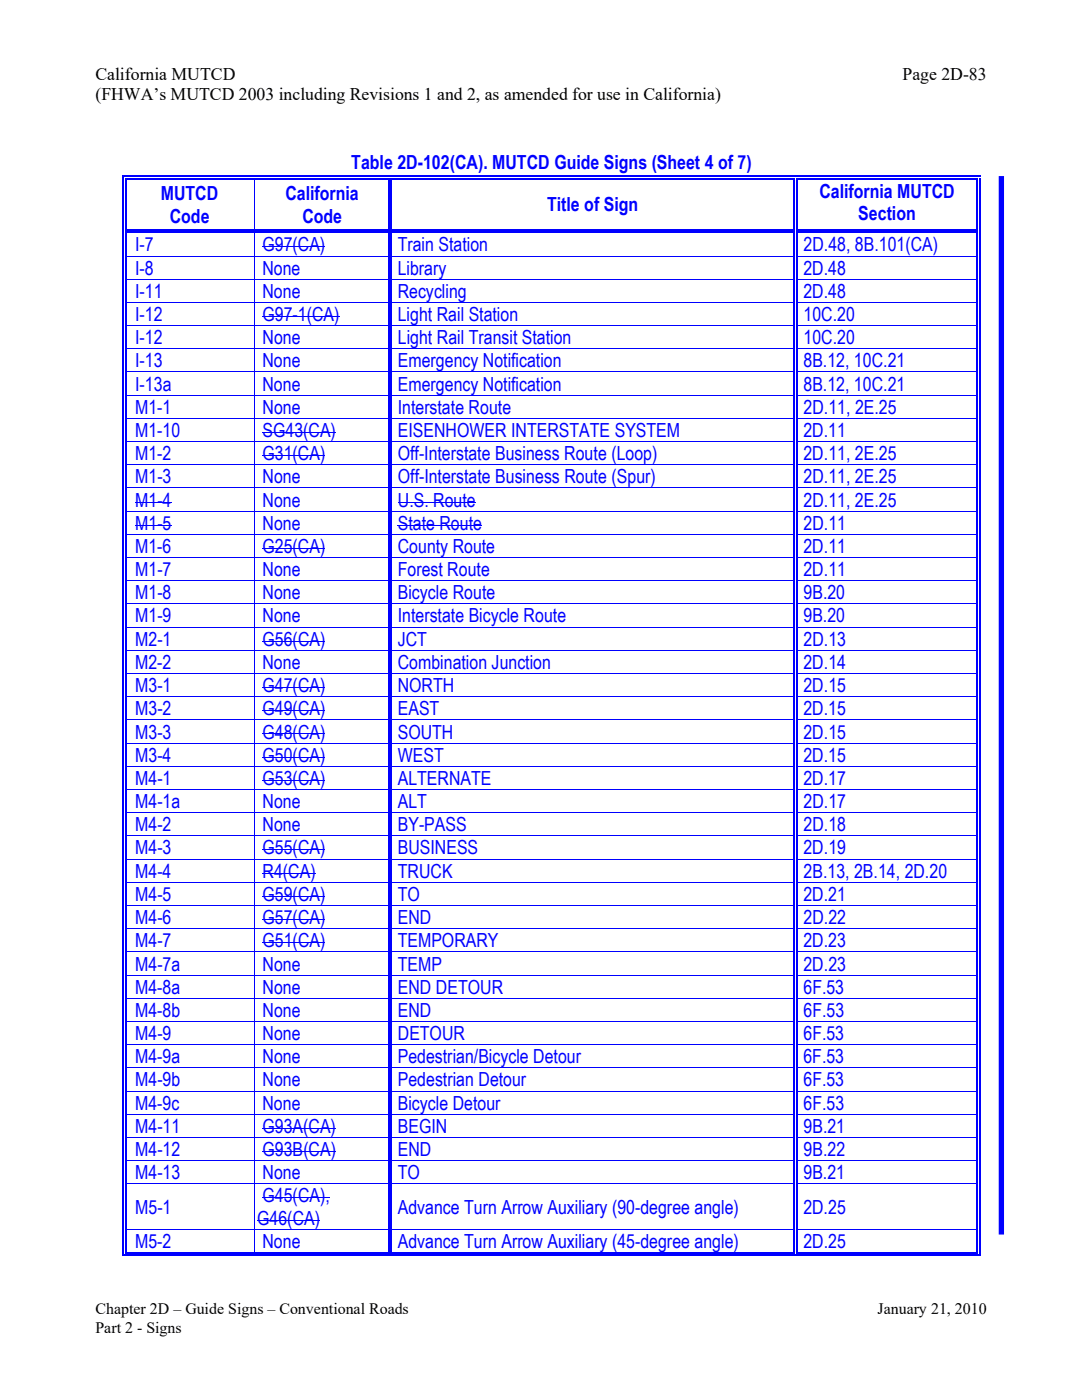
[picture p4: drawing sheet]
<svg xmlns="http://www.w3.org/2000/svg" width="216mm" height="279mm" viewBox="0 0 216 279" stroke-linecap="round" stroke-linejoin="round" font-family="sans-serif">
<defs><g id="words">
<g font-size="3.9" fill="#00f">
<text x="70.1" y="33.7">Table 2D-102(CA). MUTCD Guide Signs (Sheet 4 of 7)</text>
<text x="32.1" y="40">MUTCD</text>
<text x="57" y="40">California</text>
<text x="163.5" y="39.5">California MUTCD</text>
<text x="33.9" y="44.4">Code</text>
<text x="60.3" y="44.4">Code</text>
<text x="109.2" y="42.2">Title of Sign</text>
<text x="171.3" y="43.9">Section</text>
<text x="27" y="50.2">I-7</text>
<text x="52.4" y="50.2">G97(CA)</text>
<text x="79.4" y="50.2">Train Station</text>
<text x="160.3" y="50.2">2D.48, 8B.101(CA)</text>
<text x="27" y="59.4">I-11</text>
<text x="27" y="54.8">I-8</text>
<text x="52.4" y="54.8">None</text>
<text x="52.4" y="59.4">None</text>
<text x="79.4" y="54.8">Library</text>
<text x="79.4" y="59.4">Recycling</text>
<text x="160.3" y="54.8">2D.48</text>
<text x="160.3" y="59.4">2D.48</text>
<text x="27" y="64.1">I-12</text>
<text x="52.4" y="64.1">G97-1(CA)</text>
<text x="79.4" y="64.1">Light Rail Station</text>
<text x="160.3" y="64.1">10C.20</text>
<text x="27" y="68.7">I-12</text>
<text x="52.4" y="68.7">None</text>
<text x="79.4" y="68.7">Light Rail Transit Station</text>
<text x="160.3" y="68.7">10C.20</text>
<text x="27" y="73.3">I-13</text>
<text x="27" y="77.9">I-13a</text>
<text x="52.4" y="73.3">None</text>
<text x="52.4" y="77.9">None</text>
<text x="79.4" y="73.3">Emergency Notification</text>
<text x="79.4" y="77.9">Emergency Notification</text>
<text x="160.3" y="73.3">8B.12, 10C.21</text>
<text x="160.3" y="77.9">8B.12, 10C.21</text>
<text x="27" y="82.6">M1-1</text>
<text x="52.4" y="82.6">None</text>
<text x="79.4" y="82.6">Interstate Route</text>
<text x="160.4" y="82.6">2D.11, 2E.25</text>
<text x="27" y="87.2">M1-10</text>
<text x="52.4" y="87.2">SG43(CA)</text>
<text x="79.4" y="87.2">EISENHOWER INTERSTATE SYSTEM</text>
<text x="160.3" y="87.2">2D.11</text>
<text x="27" y="91.8">M1-2</text>
<text x="52.4" y="91.8">G31(CA)</text>
<text x="79.4" y="91.8">Off-Interstate Business Route (Loop)</text>
<text x="160.3" y="91.8">2D.11, 2E.25</text>
<text x="27" y="96.5">M1-3</text>
<text x="27" y="101.1">M1-4</text>
<text x="52.4" y="101.1">None</text>
<text x="52.4" y="96.5">None</text>
<text x="79.4" y="101.1">U.S. Route</text>
<text x="79.4" y="96.5">Off-Interstate Business Route (Spur)</text>
<text x="160.3" y="96.5">2D.11, 2E.25</text>
<text x="160.3" y="101.1">2D.11, 2E.25</text>
<text x="27" y="105.7">M1-5</text>
<text x="52.4" y="105.7">None</text>
<text x="79.4" y="105.7">State Route</text>
<text x="160.3" y="105.7">2D.11</text>
<text x="27" y="110.3">M1-6</text>
<text x="52.4" y="110.3">G25(CA)</text>
<text x="79.4" y="110.3">County Route</text>
<text x="160.3" y="110.3">2D.11</text>
<text x="27" y="115">M1-7</text>
<text x="27" y="119.6">M1-8</text>
<text x="52.4" y="115">None</text>
<text x="52.4" y="119.6">None</text>
<text x="79.4" y="115">Forest Route</text>
<text x="79.4" y="119.6">Bicycle Route</text>
<text x="160.3" y="115">2D.11</text>
<text x="160.3" y="119.6">9B.20</text>
<text x="27" y="124.2">M1-9</text>
<text x="52.4" y="124.2">None</text>
<text x="79.4" y="124.2">Interstate Bicycle Route</text>
<text x="160.3" y="124.2">9B.20</text>
<text x="27" y="128.9">M2-1</text>
<text x="52.4" y="128.9">G56(CA)</text>
<text x="79.4" y="128.9">JCT</text>
<text x="160.3" y="128.9">2D.13</text>
<text x="27" y="133.5">M2-2</text>
<text x="52.4" y="133.5">None</text>
<text x="79.4" y="133.5">Combination Junction</text>
<text x="160.3" y="133.5">2D.14</text>
<text x="27" y="142.8">M3-2</text>
<text x="27" y="138.1">M3-1</text>
<text x="52.4" y="142.8">G49(CA)</text>
<text x="52.4" y="138.1">G47(CA)</text>
<text x="79.4" y="142.8">EAST</text>
<text x="79.4" y="138.1">NORTH</text>
<text x="160.3" y="142.8">2D.15</text>
<text x="160.3" y="138.1">2D.15</text>
<text x="27" y="147.4">M3-3</text>
<text x="52.4" y="147.4">G48(CA)</text>
<text x="79.4" y="147.4">SOUTH</text>
<text x="160.3" y="147.4">2D.15</text>
<text x="27" y="152">M3-4</text>
<text x="52.4" y="152">G50(CA)</text>
<text x="79.4" y="152">WEST</text>
<text x="160.3" y="152">2D.15</text>
<text x="27" y="156.6">M4-1</text>
<text x="27" y="161.3">M4-1a</text>
<text x="52.4" y="161.3">None</text>
<text x="52.4" y="156.6">G53(CA)</text>
<text x="79.4" y="156.6">ALTERNATE</text>
<text x="79.4" y="161.3">ALT</text>
<text x="160.3" y="156.6">2D.17</text>
<text x="160.3" y="161.3">2D.17</text>
<text x="27" y="165.9">M4-2</text>
<text x="52.4" y="165.9">None</text>
<text x="79.4" y="165.9">BY-PASS</text>
<text x="160.3" y="165.9">2D.18</text>
<text x="27" y="170.5">M4-3</text>
<text x="52.4" y="170.5">G55(CA)</text>
<text x="79.4" y="170.5">BUSINESS</text>
<text x="160.3" y="170.5">2D.19</text>
<text x="27" y="175.2">M4-4</text>
<text x="27" y="179.8">M4-5</text>
<text x="52.4" y="175.2">R4(CA)</text>
<text x="52.4" y="179.8">G59(CA)</text>
<text x="79.4" y="179.8">TO</text>
<text x="79.4" y="175.2">TRUCK</text>
<text x="160.3" y="179.8">2D.21</text>
<text x="160.3" y="175.2">2B.13, 2B.14, 2D.20</text>
<text x="27" y="184.4">M4-6</text>
<text x="52.4" y="184.4">G57(CA)</text>
<text x="79.4" y="184.4">END</text>
<text x="160.3" y="184.4">2D.22</text>
<text x="27" y="189.1">M4-7</text>
<text x="52.4" y="189.1">G51(CA)</text>
<text x="79.4" y="189.1">TEMPORARY</text>
<text x="160.3" y="189.1">2D.23</text>
<text x="27" y="193.7">M4-7a</text>
<text x="52.4" y="193.7">None</text>
<text x="79.4" y="193.7">TEMP</text>
<text x="160.3" y="193.7">2D.23</text>
<text x="27" y="198.3">M4-8a</text>
<text x="27" y="202.9">M4-8b</text>
<text x="52.4" y="202.9">None</text>
<text x="52.4" y="198.3">None</text>
<text x="79.4" y="202.9">END</text>
<text x="79.4" y="198.3">END DETOUR</text>
<text x="160.3" y="198.3">6F.53</text>
<text x="160.3" y="202.9">6F.53</text>
<text x="27" y="207.6">M4-9</text>
<text x="52.4" y="207.6">None</text>
<text x="79.4" y="207.6">DETOUR</text>
<text x="160.3" y="207.6">6F.53</text>
<text x="27" y="212.2">M4-9a</text>
<text x="52.4" y="212.2">None</text>
<text x="79.4" y="212.2">Pedestrian/Bicycle Detour</text>
<text x="160.3" y="212.2">6F.53</text>
<text x="27" y="216.8">M4-9b</text>
<text x="27" y="221.4">M4-9c</text>
<text x="52.4" y="221.4">None</text>
<text x="52.4" y="216.8">None</text>
<text x="79.4" y="221.4">Bicycle Detour</text>
<text x="79.4" y="216.8">Pedestrian Detour</text>
<text x="160.3" y="216.8">6F.53</text>
<text x="160.4" y="221.4">6F.53</text>
<text x="27" y="226.1">M4-11</text>
<text x="52.4" y="226.1">G93A(CA)</text>
<text x="79.4" y="226.1">BEGIN</text>
<text x="160.3" y="226.1">9B.21</text>
<text x="27" y="230.7">M4-12</text>
<text x="52.4" y="230.7">G93B(CA)</text>
<text x="79.4" y="230.7">END</text>
<text x="160.4" y="230.7">9B.22</text>
<text x="27" y="235.3">M4-13</text>
<text x="52.4" y="235.3">None</text>
<text x="52.4" y="240">G45(CA),</text>
<text x="79.4" y="235.3">TO</text>
<text x="160.3" y="235.3">9B.21</text>
<text x="27" y="242.2">M5-1</text>
<text x="51.3" y="244.4">G46(CA)</text>
<text x="79.4" y="242.2">Advance Turn Arrow Auxiliary (90-degree angle)</text>
<text x="160.3" y="242.2">2D.25</text>
<text x="27" y="249">M5-2</text>
<text x="52.4" y="249">None</text>
<text x="79.4" y="249">Advance Turn Arrow Auxiliary (45-degree angle)</text>
<text x="160.3" y="249">2D.25</text>
</g>
<g font-size="3.5">
<text x="19" y="15.9">California MUTCD</text>
<text x="180.1" y="15.9">Page 2D-83</text>
<text x="19" y="20">(FHWA’s MUTCD 2003 including Revisions 1 and 2, as amended for use in California)</text>
</g>
<g font-size="3.2">
<text x="19" y="262.3">Chapter 2D – Guide Signs – Conventional Roads</text>
<text x="175.1" y="262.3">January 21, 2010</text>
<text x="19" y="265.9">Part 2 - Signs</text>
</g>
</g></defs>
<g fill="#00f">
<path d="M24.5 35.1h.2v.8h-.2z"/>
<path d="M24.5 35.1h.8v.2h-.8z"/>
<path d="M25 35.6h.3v.3h-.3z"/>
<path d="M25 35.6h.3v.2h-.3z"/>
<path d="M25.3 35.1h.7v.2h-.7z"/>
<path d="M25.3 35.6h.7v.2h-.7z"/>
</g>
<path d="M26 35.2h24.7M26 35.7h24.7" fill="none" stroke="#00f" stroke-width=".25"/>
<g fill="#00f">
<path d="M50.7 35.8l.2 .1z"/>
<path d="M50.7 35.1h.8v.2h-.8z"/>
<path d="M50.7 35.6h.8v.2h-.8z"/>
</g>
<path d="M51.5 35.2h25.9M51.5 35.7h25.9" fill="none" stroke="#00f" stroke-width=".25"/>
<g fill="#00f">
<path d="M77.9 35.8l.3 .1z"/>
<path d="M77.4 35.8l.3 .1z"/>
<path d="M77.4 35.1h.8v.2h-.8z"/>
<path d="M77.4 35.6h.3v.2h-.3z"/>
<path d="M77.9 35.6h.3v.2h-.3z"/>
</g>
<path d="M78.2 35.2h80.2M78.2 35.7h80.2" fill="none" stroke="#00f" stroke-width=".25"/>
<g fill="#00f">
<path d="M158.9 35.8l.2 .1z"/>
<path d="M158.4 35.8l.2 .1z"/>
<path d="M158.4 35.1h.7v.2h-.7z"/>
<path d="M158.4 35.6h.2v.2h-.2z"/>
<path d="M158.9 35.6h.2v.2h-.2z"/>
</g>
<path d="M159.1 35.2h35.8M159.1 35.7h35.8" fill="none" stroke="#00f" stroke-width=".25"/>
<g fill="#00f">
<path d="M195.4 35.8l.2 .1z"/>
<path d="M194.9 35.8l.2 .1z"/>
<path d="M194.9 35.1h.7v.2h-.7z"/>
<path d="M194.9 35.6h.2v.2h-.2z"/>
<path d="M195.4 35.6h.2v.2h-.2z"/>
</g>
<path d="M24.6 35.9v9.9M25.1 35.9v9.9M77.5 35.9v9.9M78 35.9v9.9M158.5 35.9v9.9M159 35.9v9.9M195 35.9v9.9M195.5 35.9v9.9" fill="none" stroke="#00f" stroke-width=".25"/>
<path d="M50.8 35.9v9.9M52.4 49.3h12.5" fill="none" stroke="#00f" stroke-width=".2"/>
<g fill="#00f">
<path d="M25 46.5l.3 .1z"/>
<path d="M24.5 45.8h.2v.8h-.2z"/>
<path d="M25 45.8h.3v.2h-.3z"/>
<path d="M25 46.3h.3v.2h-.3z"/>
</g>
<path d="M25.3 45.9h25.4M25.3 46.4h25.4" fill="none" stroke="#00f" stroke-width=".25"/>
<g fill="#00f">
<path d="M50.7 46.5l.2 .1z"/>
<path d="M50.7 45.8h.8v.2h-.8z"/>
<path d="M50.7 46.3h.8v.2h-.8z"/>
</g>
<path d="M51.5 45.9h25.9M51.5 46.4h25.9" fill="none" stroke="#00f" stroke-width=".25"/>
<g fill="#00f">
<path d="M77.9 46.5l.3 .1z"/>
<path d="M77.4 46.5l.3 .1z"/>
<path d="M77.4 45.8h.3v.2h-.3z"/>
<path d="M77.4 46.3h.3v.2h-.3z"/>
<path d="M77.9 45.8h.3v.2h-.3z"/>
<path d="M77.9 46.3h.3v.2h-.3z"/>
</g>
<path d="M78.2 45.9h80.2M78.2 46.4h80.2" fill="none" stroke="#00f" stroke-width=".25"/>
<g fill="#00f">
<path d="M158.9 46.5l.2 .1z"/>
<path d="M158.4 46.5l.2 .1z"/>
<path d="M158.4 45.8h.2v.2h-.2z"/>
<path d="M158.4 46.3h.2v.2h-.2z"/>
<path d="M158.9 45.8h.2v.2h-.2z"/>
<path d="M158.9 46.3h.2v.2h-.2z"/>
</g>
<path d="M159.1 45.9h35.8M159.1 46.4h35.8" fill="none" stroke="#00f" stroke-width=".25"/>
<g fill="#00f">
<path d="M195.4 46.5l.2 .1z"/>
<path d="M194.9 46.5l.2 .1z"/>
<path d="M194.9 45.8h.2v.2h-.2z"/>
<path d="M194.9 46.3h.2v.2h-.2z"/>
<path d="M195.4 45.8h.2v.7h-.2z"/>
</g>
<path d="M24.6 46.6v4.4M25.1 46.6v4.4M77.5 46.6v4.4M78 46.6v4.4M158.5 46.6v4.4M159 46.6v4.4M195 46.6v4.4M195.5 46.6v4.4" fill="none" stroke="#00f" stroke-width=".25"/>
<path d="M50.8 46.6v4.4" fill="none" stroke="#00f" stroke-width=".2"/>
<g fill="#00f">
<path d="M25 51h.3v.2h-.3z"/>
<path d="M24.5 51h.2v.2h-.2z"/>
</g>
<path d="M25.3 51.1h52.1" fill="none" stroke="#00f" stroke-width=".2"/>
<g fill="#00f">
<path d="M77.9 51h.3v.2h-.3z"/>
<path d="M77.4 51h.3v.2h-.3z"/>
</g>
<path d="M78.2 51.1h80.2" fill="none" stroke="#00f" stroke-width=".2"/>
<g fill="#00f">
<path d="M158.9 51h.2v.2h-.2z"/>
<path d="M158.4 51h.2v.2h-.2z"/>
</g>
<path d="M159.1 51.1h35.8" fill="none" stroke="#00f" stroke-width=".2"/>
<g fill="#00f">
<path d="M195.4 51h.2v.2h-.2z"/>
<path d="M194.9 51h.2v.2h-.2z"/>
</g>
<path d="M24.6 51.2v4.4M25.1 51.2v4.4M77.5 51.2v4.4M78 51.2v4.4M158.5 51.2v4.4M159 51.2v4.4M195 51.2v4.4M195.5 51.2v4.4" fill="none" stroke="#00f" stroke-width=".25"/>
<path d="M50.8 51.2v4.4" fill="none" stroke="#00f" stroke-width=".2"/>
<g fill="#00f">
<path d="M25 55.6h.3v.2h-.3z"/>
<path d="M24.5 55.6h.2v.2h-.2z"/>
</g>
<path d="M25.3 55.7h52.1" fill="none" stroke="#00f" stroke-width=".2"/>
<g fill="#00f">
<path d="M77.9 55.6h.3v.2h-.3z"/>
<path d="M77.4 55.6h.3v.2h-.3z"/>
</g>
<path d="M78.2 55.7h80.2" fill="none" stroke="#00f" stroke-width=".2"/>
<g fill="#00f">
<path d="M158.9 55.6h.2v.2h-.2z"/>
<path d="M158.4 55.6h.2v.2h-.2z"/>
</g>
<path d="M159.1 55.7h35.8" fill="none" stroke="#00f" stroke-width=".2"/>
<g fill="#00f">
<path d="M195.4 55.6h.2v.2h-.2z"/>
<path d="M194.9 55.6h.2v.2h-.2z"/>
</g>
<path d="M24.6 55.8v4.5M25.1 55.8v4.5M77.5 55.8v4.5M78 55.8v4.5M158.5 55.8v4.5M159 55.8v4.5M195 55.8v4.5M195.5 55.8v4.5" fill="none" stroke="#00f" stroke-width=".25"/>
<path d="M50.8 55.8v4.5M52.4 63.2h6" fill="none" stroke="#00f" stroke-width=".2"/>
<path d="M58.4 63.1h1.1v.1h-1.1z" fill="#00f"/>
<path d="M59.5 63.2h8.3" fill="none" stroke="#00f" stroke-width=".2"/>
<g fill="#00f">
<path d="M25 60.3h.3v.1h-.3z"/>
<path d="M24.5 60.3h.2v.1h-.2z"/>
</g>
<path d="M25.3 60.3h52.1" fill="none" stroke="#00f" stroke-width=".2"/>
<g fill="#00f">
<path d="M77.9 60.3h.3v.1h-.3z"/>
<path d="M77.4 60.3h.3v.1h-.3z"/>
</g>
<path d="M78.2 60.3h80.2" fill="none" stroke="#00f" stroke-width=".2"/>
<g fill="#00f">
<path d="M158.9 60.3h.2v.1h-.2z"/>
<path d="M158.4 60.3h.2v.1h-.2z"/>
</g>
<path d="M159.1 60.3h35.8" fill="none" stroke="#00f" stroke-width=".2"/>
<g fill="#00f">
<path d="M195.4 60.3h.2v.1h-.2z"/>
<path d="M194.9 60.3h.2v.1h-.2z"/>
</g>
<path d="M24.6 60.4v4.5M25.1 60.4v4.5M77.5 60.4v4.5M78 60.4v4.5M158.5 60.4v4.5M159 60.4v4.5M195 60.4v4.5M195.5 60.4v4.5" fill="none" stroke="#00f" stroke-width=".25"/>
<path d="M50.8 60.4v4.5" fill="none" stroke="#00f" stroke-width=".2"/>
<g fill="#00f">
<path d="M25 64.9h.3v.2h-.3z"/>
<path d="M24.5 64.9h.2v.2h-.2z"/>
</g>
<path d="M25.3 65h52.1" fill="none" stroke="#00f" stroke-width=".2"/>
<g fill="#00f">
<path d="M77.9 64.9h.3v.2h-.3z"/>
<path d="M77.4 64.9h.3v.2h-.3z"/>
</g>
<path d="M78.2 65h80.2" fill="none" stroke="#00f" stroke-width=".2"/>
<g fill="#00f">
<path d="M158.9 64.9h.2v.2h-.2z"/>
<path d="M158.4 64.9h.2v.2h-.2z"/>
</g>
<path d="M159.1 65h35.8" fill="none" stroke="#00f" stroke-width=".2"/>
<g fill="#00f">
<path d="M195.4 64.9h.2v.2h-.2z"/>
<path d="M194.9 64.9h.2v.2h-.2z"/>
</g>
<path d="M24.6 65.1v4.4M25.1 65.1v4.4M77.5 65.1v4.4M78 65.1v4.4M158.5 65.1v4.4M159 65.1v4.4M195 65.1v4.4M195.5 65.1v4.4" fill="none" stroke="#00f" stroke-width=".25"/>
<path d="M50.8 65.1v4.4" fill="none" stroke="#00f" stroke-width=".2"/>
<g fill="#00f">
<path d="M25 69.5h.3v.2h-.3z"/>
<path d="M24.5 69.5h.2v.2h-.2z"/>
</g>
<path d="M25.3 69.6h52.1" fill="none" stroke="#00f" stroke-width=".2"/>
<g fill="#00f">
<path d="M77.9 69.5h.3v.2h-.3z"/>
<path d="M77.4 69.5h.3v.2h-.3z"/>
</g>
<path d="M78.2 69.6h80.2" fill="none" stroke="#00f" stroke-width=".2"/>
<g fill="#00f">
<path d="M158.9 69.5h.2v.2h-.2z"/>
<path d="M158.4 69.5h.2v.2h-.2z"/>
</g>
<path d="M159.1 69.6h35.8" fill="none" stroke="#00f" stroke-width=".2"/>
<g fill="#00f">
<path d="M195.4 69.5h.2v.2h-.2z"/>
<path d="M194.9 69.5h.2v.2h-.2z"/>
</g>
<path d="M24.6 69.7v4.4M25.1 69.7v4.4M77.5 69.7v4.4M78 69.7v4.4M158.5 69.7v4.4M159 69.7v4.4M195 69.7v4.4M195.5 69.7v4.4" fill="none" stroke="#00f" stroke-width=".25"/>
<path d="M50.8 69.7v4.4" fill="none" stroke="#00f" stroke-width=".2"/>
<g fill="#00f">
<path d="M25 74.1h.3v.2h-.3z"/>
<path d="M24.5 74.1h.2v.2h-.2z"/>
</g>
<path d="M25.3 74.2h52.1" fill="none" stroke="#00f" stroke-width=".2"/>
<g fill="#00f">
<path d="M77.9 74.1h.3v.2h-.3z"/>
<path d="M77.4 74.1h.3v.2h-.3z"/>
</g>
<path d="M78.2 74.2h80.2" fill="none" stroke="#00f" stroke-width=".2"/>
<g fill="#00f">
<path d="M158.9 74.1h.2v.2h-.2z"/>
<path d="M158.4 74.1h.2v.2h-.2z"/>
</g>
<path d="M159.1 74.2h35.8" fill="none" stroke="#00f" stroke-width=".2"/>
<g fill="#00f">
<path d="M195.4 74.1h.2v.2h-.2z"/>
<path d="M194.9 74.1h.2v.2h-.2z"/>
</g>
<path d="M24.6 74.3v4.5M25.1 74.3v4.5M77.5 74.3v4.5M78 74.3v4.5M158.5 74.3v4.5M159 74.3v4.5M195 74.3v4.5M195.5 74.3v4.5" fill="none" stroke="#00f" stroke-width=".25"/>
<path d="M50.8 74.3v4.5" fill="none" stroke="#00f" stroke-width=".2"/>
<g fill="#00f">
<path d="M25 78.8h.3v.2h-.3z"/>
<path d="M24.5 78.8h.2v.2h-.2z"/>
</g>
<path d="M25.3 78.9h52.1" fill="none" stroke="#00f" stroke-width=".2"/>
<g fill="#00f">
<path d="M77.9 78.8h.3v.2h-.3z"/>
<path d="M77.4 78.8h.3v.2h-.3z"/>
</g>
<path d="M78.2 78.9h80.2" fill="none" stroke="#00f" stroke-width=".2"/>
<g fill="#00f">
<path d="M158.9 78.8h.2v.2h-.2z"/>
<path d="M158.4 78.8h.2v.2h-.2z"/>
</g>
<path d="M159.1 78.9h35.8" fill="none" stroke="#00f" stroke-width=".2"/>
<g fill="#00f">
<path d="M195.4 78.8h.2v.2h-.2z"/>
<path d="M194.9 78.8h.2v.2h-.2z"/>
</g>
<path d="M24.6 79v4.4M25.1 79v4.4M77.5 79v4.4M78 79v4.4M158.5 79v4.4M159 79v4.4M195 79v4.4M195.5 79v4.4" fill="none" stroke="#00f" stroke-width=".25"/>
<path d="M50.8 79v4.4M52.4 86.3h14.6" fill="none" stroke="#00f" stroke-width=".2"/>
<g fill="#00f">
<path d="M25 83.4h.3v.2h-.3z"/>
<path d="M24.5 83.4h.2v.2h-.2z"/>
</g>
<path d="M25.3 83.5h52.1" fill="none" stroke="#00f" stroke-width=".2"/>
<g fill="#00f">
<path d="M77.9 83.4h.3v.2h-.3z"/>
<path d="M77.4 83.4h.3v.2h-.3z"/>
</g>
<path d="M78.2 83.5h80.2" fill="none" stroke="#00f" stroke-width=".2"/>
<g fill="#00f">
<path d="M158.9 83.4h.2v.2h-.2z"/>
<path d="M158.4 83.4h.2v.2h-.2z"/>
</g>
<path d="M159.1 83.5h35.8" fill="none" stroke="#00f" stroke-width=".2"/>
<g fill="#00f">
<path d="M195.4 83.4h.2v.2h-.2z"/>
<path d="M194.9 83.4h.2v.2h-.2z"/>
</g>
<path d="M24.6 83.6v4.5M25.1 83.6v4.5M77.5 83.6v4.5M78 83.6v4.5M158.5 83.6v4.5M159 83.6v4.5M195 83.6v4.5M195.5 83.6v4.5" fill="none" stroke="#00f" stroke-width=".25"/>
<path d="M50.8 83.6v4.5M52.4 90.9h12.5" fill="none" stroke="#00f" stroke-width=".2"/>
<g fill="#00f">
<path d="M25 88.1h.3v.1h-.3z"/>
<path d="M24.5 88.1h.2v.1h-.2z"/>
</g>
<path d="M25.3 88.1h52.1" fill="none" stroke="#00f" stroke-width=".2"/>
<g fill="#00f">
<path d="M77.9 88.1h.3v.1h-.3z"/>
<path d="M77.4 88.1h.3v.1h-.3z"/>
</g>
<path d="M78.2 88.1h80.2" fill="none" stroke="#00f" stroke-width=".2"/>
<g fill="#00f">
<path d="M158.9 88.1h.2v.1h-.2z"/>
<path d="M158.4 88.1h.2v.1h-.2z"/>
</g>
<path d="M159.1 88.1h35.8" fill="none" stroke="#00f" stroke-width=".2"/>
<g fill="#00f">
<path d="M195.4 88.1h.2v.1h-.2z"/>
<path d="M194.9 88.1h.2v.1h-.2z"/>
</g>
<path d="M24.6 88.2v4.5M25.1 88.2v4.5M77.5 88.2v4.5M78 88.2v4.5M158.5 88.2v4.5M159 88.2v4.5M195 88.2v4.5M195.5 88.2v4.5" fill="none" stroke="#00f" stroke-width=".25"/>
<path d="M50.8 88.2v4.5" fill="none" stroke="#00f" stroke-width=".2"/>
<g fill="#00f">
<path d="M25 92.7h.3v.1h-.3z"/>
<path d="M24.5 92.7h.2v.1h-.2z"/>
</g>
<path d="M25.3 92.8h52.1" fill="none" stroke="#00f" stroke-width=".2"/>
<g fill="#00f">
<path d="M77.9 92.7h.3v.1h-.3z"/>
<path d="M77.4 92.7h.3v.1h-.3z"/>
</g>
<path d="M78.2 92.8h80.2" fill="none" stroke="#00f" stroke-width=".2"/>
<g fill="#00f">
<path d="M158.9 92.7h.2v.1h-.2z"/>
<path d="M158.4 92.7h.2v.1h-.2z"/>
</g>
<path d="M159.1 92.8h35.8" fill="none" stroke="#00f" stroke-width=".2"/>
<g fill="#00f">
<path d="M195.4 92.7h.2v.1h-.2z"/>
<path d="M194.9 92.7h.2v.1h-.2z"/>
</g>
<path d="M24.6 92.8v4.5M25.1 92.8v4.5M77.5 92.8v4.5M78 92.8v4.5M158.5 92.8v4.5M159 92.8v4.5M195 92.8v4.5M195.5 92.8v4.5" fill="none" stroke="#00f" stroke-width=".25"/>
<path d="M50.8 92.8v4.5M27 100.2h4.4" fill="none" stroke="#00f" stroke-width=".2"/>
<g fill="#00f">
<path d="M31.4 100.1h1v.2h-1z"/>
<path d="M32.4 100.1h1.8v.2h-1.8z"/>
</g>
<path d="M79.4 100.2h15.5" fill="none" stroke="#00f" stroke-width=".2"/>
<g fill="#00f">
<path d="M25 97.3h.3v.2h-.3z"/>
<path d="M24.5 97.3h.2v.2h-.2z"/>
</g>
<path d="M25.3 97.4h52.1" fill="none" stroke="#00f" stroke-width=".2"/>
<g fill="#00f">
<path d="M77.9 97.3h.3v.2h-.3z"/>
<path d="M77.4 97.3h.3v.2h-.3z"/>
</g>
<path d="M78.2 97.4h80.2" fill="none" stroke="#00f" stroke-width=".2"/>
<g fill="#00f">
<path d="M158.9 97.3h.2v.2h-.2z"/>
<path d="M158.4 97.3h.2v.2h-.2z"/>
</g>
<path d="M159.1 97.4h35.8" fill="none" stroke="#00f" stroke-width=".2"/>
<g fill="#00f">
<path d="M195.4 97.3h.2v.2h-.2z"/>
<path d="M194.9 97.3h.2v.2h-.2z"/>
</g>
<path d="M24.6 97.5v4.4M25.1 97.5v4.4M77.5 97.5v4.4M78 97.5v4.4M158.5 97.5v4.4M159 97.5v4.4M195 97.5v4.4M195.5 97.5v4.4" fill="none" stroke="#00f" stroke-width=".25"/>
<path d="M50.8 97.5v4.4M27 104.8h4.4" fill="none" stroke="#00f" stroke-width=".2"/>
<g fill="#00f">
<path d="M31.4 104.7h1v.2h-1z"/>
<path d="M32.4 104.7h1.8v.2h-1.8z"/>
</g>
<path d="M79.4 104.8h16.8" fill="none" stroke="#00f" stroke-width=".2"/>
<g fill="#00f">
<path d="M25 101.9h.3v.2h-.3z"/>
<path d="M24.5 101.9h.2v.2h-.2z"/>
</g>
<path d="M25.3 102h52.1" fill="none" stroke="#00f" stroke-width=".2"/>
<g fill="#00f">
<path d="M77.9 101.9h.3v.2h-.3z"/>
<path d="M77.4 101.9h.3v.2h-.3z"/>
</g>
<path d="M78.2 102h80.2" fill="none" stroke="#00f" stroke-width=".2"/>
<g fill="#00f">
<path d="M158.9 101.9h.2v.2h-.2z"/>
<path d="M158.4 101.9h.2v.2h-.2z"/>
</g>
<path d="M159.1 102h35.8" fill="none" stroke="#00f" stroke-width=".2"/>
<g fill="#00f">
<path d="M195.4 101.9h.2v.2h-.2z"/>
<path d="M194.9 101.9h.2v.2h-.2z"/>
</g>
<path d="M24.6 102.1v4.5M25.1 102.1v4.5M77.5 102.1v4.5M78 102.1v4.5M158.5 102.1v4.5M159 102.1v4.5M195 102.1v4.5M195.5 102.1v4.5" fill="none" stroke="#00f" stroke-width=".25"/>
<path d="M50.8 102.1v4.5M52.4 109.4h12.5" fill="none" stroke="#00f" stroke-width=".2"/>
<g fill="#00f">
<path d="M25 106.6h.3v.1h-.3z"/>
<path d="M24.5 106.6h.2v.1h-.2z"/>
</g>
<path d="M25.3 106.6h52.1" fill="none" stroke="#00f" stroke-width=".2"/>
<g fill="#00f">
<path d="M77.9 106.6h.3v.1h-.3z"/>
<path d="M77.4 106.6h.3v.1h-.3z"/>
</g>
<path d="M78.2 106.6h80.2" fill="none" stroke="#00f" stroke-width=".2"/>
<g fill="#00f">
<path d="M158.9 106.6h.2v.1h-.2z"/>
<path d="M158.4 106.6h.2v.1h-.2z"/>
</g>
<path d="M159.1 106.6h35.8" fill="none" stroke="#00f" stroke-width=".2"/>
<g fill="#00f">
<path d="M195.4 106.6h.2v.1h-.2z"/>
<path d="M194.9 106.6h.2v.1h-.2z"/>
</g>
<path d="M24.6 106.7v4.5M25.1 106.7v4.5M77.5 106.7v4.5M78 106.7v4.5M158.5 106.7v4.5M159 106.7v4.5M195 106.7v4.5M195.5 106.7v4.5" fill="none" stroke="#00f" stroke-width=".25"/>
<path d="M50.8 106.7v4.5" fill="none" stroke="#00f" stroke-width=".2"/>
<g fill="#00f">
<path d="M25 111.2h.3v.2h-.3z"/>
<path d="M24.5 111.2h.2v.2h-.2z"/>
</g>
<path d="M25.3 111.3h52.1" fill="none" stroke="#00f" stroke-width=".2"/>
<g fill="#00f">
<path d="M77.9 111.2h.3v.2h-.3z"/>
<path d="M77.4 111.2h.3v.2h-.3z"/>
</g>
<path d="M78.2 111.3h80.2" fill="none" stroke="#00f" stroke-width=".2"/>
<g fill="#00f">
<path d="M158.9 111.2h.2v.2h-.2z"/>
<path d="M158.4 111.2h.2v.2h-.2z"/>
</g>
<path d="M159.1 111.3h35.8" fill="none" stroke="#00f" stroke-width=".2"/>
<g fill="#00f">
<path d="M195.4 111.2h.2v.2h-.2z"/>
<path d="M194.9 111.2h.2v.2h-.2z"/>
</g>
<path d="M24.6 111.4v4.4M25.1 111.4v4.4M77.5 111.4v4.4M78 111.4v4.4M158.5 111.4v4.4M159 111.4v4.4M195 111.4v4.4M195.5 111.4v4.4" fill="none" stroke="#00f" stroke-width=".25"/>
<path d="M50.8 111.4v4.4" fill="none" stroke="#00f" stroke-width=".2"/>
<g fill="#00f">
<path d="M25 115.8h.3v.2h-.3z"/>
<path d="M24.5 115.8h.2v.2h-.2z"/>
</g>
<path d="M25.3 115.9h52.1" fill="none" stroke="#00f" stroke-width=".2"/>
<g fill="#00f">
<path d="M77.9 115.8h.3v.2h-.3z"/>
<path d="M77.4 115.8h.3v.2h-.3z"/>
</g>
<path d="M78.2 115.9h80.2" fill="none" stroke="#00f" stroke-width=".2"/>
<g fill="#00f">
<path d="M158.9 115.8h.2v.2h-.2z"/>
<path d="M158.4 115.8h.2v.2h-.2z"/>
</g>
<path d="M159.1 115.9h35.8" fill="none" stroke="#00f" stroke-width=".2"/>
<g fill="#00f">
<path d="M195.4 115.8h.2v.2h-.2z"/>
<path d="M194.9 115.8h.2v.2h-.2z"/>
</g>
<path d="M24.6 116v4.4M25.1 116v4.4M77.5 116v4.4M78 116v4.4M158.5 116v4.4M159 116v4.4M195 116v4.4M195.5 116v4.4" fill="none" stroke="#00f" stroke-width=".25"/>
<path d="M50.8 116v4.4" fill="none" stroke="#00f" stroke-width=".2"/>
<g fill="#00f">
<path d="M25 120.4h.3v.2h-.3z"/>
<path d="M24.5 120.4h.2v.2h-.2z"/>
</g>
<path d="M25.3 120.5h52.1" fill="none" stroke="#00f" stroke-width=".2"/>
<g fill="#00f">
<path d="M77.9 120.4h.3v.2h-.3z"/>
<path d="M77.4 120.4h.3v.2h-.3z"/>
</g>
<path d="M78.2 120.5h80.2" fill="none" stroke="#00f" stroke-width=".2"/>
<g fill="#00f">
<path d="M158.9 120.4h.2v.2h-.2z"/>
<path d="M158.4 120.4h.2v.2h-.2z"/>
</g>
<path d="M159.1 120.5h35.8" fill="none" stroke="#00f" stroke-width=".2"/>
<g fill="#00f">
<path d="M195.4 120.4h.2v.2h-.2z"/>
<path d="M194.9 120.4h.2v.2h-.2z"/>
</g>
<path d="M24.6 120.6v4.5M25.1 120.6v4.5M77.5 120.6v4.5M78 120.6v4.5M158.5 120.6v4.5M159 120.6v4.5M195 120.6v4.5M195.5 120.6v4.5" fill="none" stroke="#00f" stroke-width=".25"/>
<path d="M50.8 120.6v4.5M52.4 128h12.5" fill="none" stroke="#00f" stroke-width=".2"/>
<g fill="#00f">
<path d="M25 125.1h.3v.1h-.3z"/>
<path d="M24.5 125.1h.2v.1h-.2z"/>
</g>
<path d="M25.3 125.2h52.1" fill="none" stroke="#00f" stroke-width=".2"/>
<g fill="#00f">
<path d="M77.9 125.1h.3v.1h-.3z"/>
<path d="M77.4 125.1h.3v.1h-.3z"/>
</g>
<path d="M78.2 125.2h80.2" fill="none" stroke="#00f" stroke-width=".2"/>
<g fill="#00f">
<path d="M158.9 125.1h.2v.1h-.2z"/>
<path d="M158.4 125.1h.2v.1h-.2z"/>
</g>
<path d="M159.1 125.2h35.8" fill="none" stroke="#00f" stroke-width=".2"/>
<g fill="#00f">
<path d="M195.4 125.1h.2v.1h-.2z"/>
<path d="M194.9 125.1h.2v.1h-.2z"/>
</g>
<path d="M24.6 125.2v4.5M25.1 125.2v4.5M77.5 125.2v4.5M78 125.2v4.5M158.5 125.2v4.5M159 125.2v4.5M195 125.2v4.5M195.5 125.2v4.5" fill="none" stroke="#00f" stroke-width=".25"/>
<path d="M50.8 125.2v4.5" fill="none" stroke="#00f" stroke-width=".2"/>
<g fill="#00f">
<path d="M25 129.7h.3v.2h-.3z"/>
<path d="M24.5 129.7h.2v.2h-.2z"/>
</g>
<path d="M25.3 129.8h52.1" fill="none" stroke="#00f" stroke-width=".2"/>
<g fill="#00f">
<path d="M77.9 129.7h.3v.2h-.3z"/>
<path d="M77.4 129.7h.3v.2h-.3z"/>
</g>
<path d="M78.2 129.8h80.2" fill="none" stroke="#00f" stroke-width=".2"/>
<g fill="#00f">
<path d="M158.9 129.7h.2v.2h-.2z"/>
<path d="M158.4 129.7h.2v.2h-.2z"/>
</g>
<path d="M159.1 129.8h35.8" fill="none" stroke="#00f" stroke-width=".2"/>
<g fill="#00f">
<path d="M195.4 129.7h.2v.2h-.2z"/>
<path d="M194.9 129.7h.2v.2h-.2z"/>
</g>
<path d="M24.6 129.9v4.4M25.1 129.9v4.4M77.5 129.9v4.4M78 129.9v4.4M158.5 129.9v4.4M159 129.9v4.4M195 129.9v4.4M195.5 129.9v4.4" fill="none" stroke="#00f" stroke-width=".25"/>
<path d="M50.8 129.9v4.4M52.4 137.2h12.5" fill="none" stroke="#00f" stroke-width=".2"/>
<g fill="#00f">
<path d="M25 134.3h.3v.2h-.3z"/>
<path d="M24.5 134.3h.2v.2h-.2z"/>
</g>
<path d="M25.3 134.4h52.1" fill="none" stroke="#00f" stroke-width=".2"/>
<g fill="#00f">
<path d="M77.9 134.3h.3v.2h-.3z"/>
<path d="M77.4 134.3h.3v.2h-.3z"/>
</g>
<path d="M78.2 134.4h80.2" fill="none" stroke="#00f" stroke-width=".2"/>
<g fill="#00f">
<path d="M158.9 134.3h.2v.2h-.2z"/>
<path d="M158.4 134.3h.2v.2h-.2z"/>
</g>
<path d="M159.1 134.4h35.8" fill="none" stroke="#00f" stroke-width=".2"/>
<g fill="#00f">
<path d="M195.4 134.3h.2v.2h-.2z"/>
<path d="M194.9 134.3h.2v.2h-.2z"/>
</g>
<path d="M24.6 134.5v4.5M25.1 134.5v4.5M77.5 134.5v4.5M78 134.5v4.5M158.5 134.5v4.5M159 134.5v4.5M195 134.5v4.5M195.5 134.5v4.5" fill="none" stroke="#00f" stroke-width=".25"/>
<path d="M50.8 134.5v4.5M52.4 141.8h12.5" fill="none" stroke="#00f" stroke-width=".2"/>
<g fill="#00f">
<path d="M25 139h.3v.1h-.3z"/>
<path d="M24.5 139h.2v.1h-.2z"/>
</g>
<path d="M25.3 139h52.1" fill="none" stroke="#00f" stroke-width=".2"/>
<g fill="#00f">
<path d="M77.9 139h.3v.1h-.3z"/>
<path d="M77.4 139h.3v.1h-.3z"/>
</g>
<path d="M78.2 139h80.2" fill="none" stroke="#00f" stroke-width=".2"/>
<g fill="#00f">
<path d="M158.9 139h.2v.1h-.2z"/>
<path d="M158.4 139h.2v.1h-.2z"/>
</g>
<path d="M159.1 139h35.8" fill="none" stroke="#00f" stroke-width=".2"/>
<g fill="#00f">
<path d="M195.4 139h.2v.1h-.2z"/>
<path d="M194.9 139h.2v.1h-.2z"/>
</g>
<path d="M24.6 139.1v4.5M25.1 139.1v4.5M77.5 139.1v4.5M78 139.1v4.5M158.5 139.1v4.5M159 139.1v4.5M195 139.1v4.5M195.5 139.1v4.5" fill="none" stroke="#00f" stroke-width=".25"/>
<path d="M50.8 139.1v4.5M52.4 146.5h12.5" fill="none" stroke="#00f" stroke-width=".2"/>
<g fill="#00f">
<path d="M25 143.6h.3v.2h-.3z"/>
<path d="M24.5 143.6h.2v.2h-.2z"/>
</g>
<path d="M25.3 143.7h52.1" fill="none" stroke="#00f" stroke-width=".2"/>
<g fill="#00f">
<path d="M77.9 143.6h.3v.2h-.3z"/>
<path d="M77.4 143.6h.3v.2h-.3z"/>
</g>
<path d="M78.2 143.7h80.2" fill="none" stroke="#00f" stroke-width=".2"/>
<g fill="#00f">
<path d="M158.9 143.6h.2v.2h-.2z"/>
<path d="M158.4 143.6h.2v.2h-.2z"/>
</g>
<path d="M159.1 143.7h35.8" fill="none" stroke="#00f" stroke-width=".2"/>
<g fill="#00f">
<path d="M195.4 143.6h.2v.2h-.2z"/>
<path d="M194.9 143.6h.2v.2h-.2z"/>
</g>
<path d="M24.6 143.8v4.4M25.1 143.8v4.4M77.5 143.8v4.4M78 143.8v4.4M158.5 143.8v4.4M159 143.8v4.4M195 143.8v4.4M195.5 143.8v4.4" fill="none" stroke="#00f" stroke-width=".25"/>
<path d="M50.8 143.8v4.4M52.4 151.1h12.5" fill="none" stroke="#00f" stroke-width=".2"/>
<g fill="#00f">
<path d="M25 148.2h.3v.2h-.3z"/>
<path d="M24.5 148.2h.2v.2h-.2z"/>
</g>
<path d="M25.3 148.3h52.1" fill="none" stroke="#00f" stroke-width=".2"/>
<g fill="#00f">
<path d="M77.9 148.2h.3v.2h-.3z"/>
<path d="M77.4 148.2h.3v.2h-.3z"/>
</g>
<path d="M78.2 148.3h80.2" fill="none" stroke="#00f" stroke-width=".2"/>
<g fill="#00f">
<path d="M158.9 148.2h.2v.2h-.2z"/>
<path d="M158.4 148.2h.2v.2h-.2z"/>
</g>
<path d="M159.1 148.3h35.8" fill="none" stroke="#00f" stroke-width=".2"/>
<g fill="#00f">
<path d="M195.4 148.2h.2v.2h-.2z"/>
<path d="M194.9 148.2h.2v.2h-.2z"/>
</g>
<path d="M24.6 148.4v4.4M25.1 148.4v4.4M77.5 148.4v4.4M78 148.4v4.4M158.5 148.4v4.4M159 148.4v4.4M195 148.4v4.4M195.5 148.4v4.4" fill="none" stroke="#00f" stroke-width=".25"/>
<path d="M50.8 148.4v4.4M52.4 155.7h12.5" fill="none" stroke="#00f" stroke-width=".2"/>
<g fill="#00f">
<path d="M25 152.8h.3v.2h-.3z"/>
<path d="M24.5 152.8h.2v.2h-.2z"/>
</g>
<path d="M25.3 152.9h52.1" fill="none" stroke="#00f" stroke-width=".2"/>
<g fill="#00f">
<path d="M77.9 152.8h.3v.2h-.3z"/>
<path d="M77.4 152.8h.3v.2h-.3z"/>
</g>
<path d="M78.2 152.9h80.2" fill="none" stroke="#00f" stroke-width=".2"/>
<g fill="#00f">
<path d="M158.9 152.8h.2v.2h-.2z"/>
<path d="M158.4 152.8h.2v.2h-.2z"/>
</g>
<path d="M159.1 152.9h35.8" fill="none" stroke="#00f" stroke-width=".2"/>
<g fill="#00f">
<path d="M195.4 152.8h.2v.2h-.2z"/>
<path d="M194.9 152.8h.2v.2h-.2z"/>
</g>
<path d="M24.6 153v4.5M25.1 153v4.5M77.5 153v4.5M78 153v4.5M158.5 153v4.5M159 153v4.5M195 153v4.5M195.5 153v4.5" fill="none" stroke="#00f" stroke-width=".25"/>
<path d="M50.8 153v4.5" fill="none" stroke="#00f" stroke-width=".2"/>
<g fill="#00f">
<path d="M25 157.5h.3v.1h-.3z"/>
<path d="M24.5 157.5h.2v.1h-.2z"/>
</g>
<path d="M25.3 157.6h52.1" fill="none" stroke="#00f" stroke-width=".2"/>
<g fill="#00f">
<path d="M77.9 157.5h.3v.1h-.3z"/>
<path d="M77.4 157.5h.3v.1h-.3z"/>
</g>
<path d="M78.2 157.6h80.2" fill="none" stroke="#00f" stroke-width=".2"/>
<g fill="#00f">
<path d="M158.9 157.5h.2v.1h-.2z"/>
<path d="M158.4 157.5h.2v.1h-.2z"/>
</g>
<path d="M159.1 157.6h35.8" fill="none" stroke="#00f" stroke-width=".2"/>
<g fill="#00f">
<path d="M195.4 157.5h.2v.1h-.2z"/>
<path d="M194.9 157.5h.2v.1h-.2z"/>
</g>
<path d="M24.6 157.6v4.5M25.1 157.6v4.5M77.5 157.6v4.5M78 157.6v4.5M158.5 157.6v4.5M159 157.6v4.5M195 157.6v4.5M195.5 157.6v4.5" fill="none" stroke="#00f" stroke-width=".25"/>
<path d="M50.8 157.6v4.5" fill="none" stroke="#00f" stroke-width=".2"/>
<g fill="#00f">
<path d="M25 162.1h.3v.2h-.3z"/>
<path d="M24.5 162.1h.2v.2h-.2z"/>
</g>
<path d="M25.3 162.2h52.1" fill="none" stroke="#00f" stroke-width=".2"/>
<g fill="#00f">
<path d="M77.9 162.1h.3v.2h-.3z"/>
<path d="M77.4 162.1h.3v.2h-.3z"/>
</g>
<path d="M78.2 162.2h80.2" fill="none" stroke="#00f" stroke-width=".2"/>
<g fill="#00f">
<path d="M158.9 162.1h.2v.2h-.2z"/>
<path d="M158.4 162.1h.2v.2h-.2z"/>
</g>
<path d="M159.1 162.2h35.8" fill="none" stroke="#00f" stroke-width=".2"/>
<g fill="#00f">
<path d="M195.4 162.1h.2v.2h-.2z"/>
<path d="M194.9 162.1h.2v.2h-.2z"/>
</g>
<path d="M24.6 162.3v4.4M25.1 162.3v4.4M77.5 162.3v4.4M78 162.3v4.4M158.5 162.3v4.4M159 162.3v4.4M195 162.3v4.4M195.5 162.3v4.4" fill="none" stroke="#00f" stroke-width=".25"/>
<path d="M50.8 162.3v4.4M52.4 169.6h12.5" fill="none" stroke="#00f" stroke-width=".2"/>
<g fill="#00f">
<path d="M25 166.7h.3v.2h-.3z"/>
<path d="M24.5 166.7h.2v.2h-.2z"/>
</g>
<path d="M25.3 166.8h52.1" fill="none" stroke="#00f" stroke-width=".2"/>
<g fill="#00f">
<path d="M77.9 166.7h.3v.2h-.3z"/>
<path d="M77.4 166.7h.3v.2h-.3z"/>
</g>
<path d="M78.2 166.8h80.2" fill="none" stroke="#00f" stroke-width=".2"/>
<g fill="#00f">
<path d="M158.9 166.7h.2v.2h-.2z"/>
<path d="M158.4 166.7h.2v.2h-.2z"/>
</g>
<path d="M159.1 166.8h35.8" fill="none" stroke="#00f" stroke-width=".2"/>
<g fill="#00f">
<path d="M195.4 166.7h.2v.2h-.2z"/>
<path d="M194.9 166.7h.2v.2h-.2z"/>
</g>
<path d="M24.6 166.9v4.5M25.1 166.9v4.5M77.5 166.9v4.5M78 166.9v4.5M158.5 166.9v4.5M159 166.9v4.5M195 166.9v4.5M195.5 166.9v4.5" fill="none" stroke="#00f" stroke-width=".25"/>
<path d="M50.8 166.9v4.5M52.4 174.3h10.6" fill="none" stroke="#00f" stroke-width=".2"/>
<g fill="#00f">
<path d="M25 171.4h.3v.1h-.3z"/>
<path d="M24.5 171.4h.2v.1h-.2z"/>
</g>
<path d="M25.3 171.4h52.1" fill="none" stroke="#00f" stroke-width=".2"/>
<g fill="#00f">
<path d="M77.9 171.4h.3v.1h-.3z"/>
<path d="M77.4 171.4h.3v.1h-.3z"/>
</g>
<path d="M78.2 171.4h80.2" fill="none" stroke="#00f" stroke-width=".2"/>
<g fill="#00f">
<path d="M158.9 171.4h.2v.1h-.2z"/>
<path d="M158.4 171.4h.2v.1h-.2z"/>
</g>
<path d="M159.1 171.4h35.8" fill="none" stroke="#00f" stroke-width=".2"/>
<g fill="#00f">
<path d="M195.4 171.4h.2v.1h-.2z"/>
<path d="M194.9 171.4h.2v.1h-.2z"/>
</g>
<path d="M24.6 171.5v4.5M25.1 171.5v4.5M77.5 171.5v4.5M78 171.5v4.5M158.5 171.5v4.5M159 171.5v4.5M195 171.5v4.5M195.5 171.5v4.5" fill="none" stroke="#00f" stroke-width=".25"/>
<path d="M50.8 171.5v4.5M52.4 178.9h12.5" fill="none" stroke="#00f" stroke-width=".2"/>
<g fill="#00f">
<path d="M25 176h.3v.2h-.3z"/>
<path d="M24.5 176h.2v.2h-.2z"/>
</g>
<path d="M25.3 176.1h52.1" fill="none" stroke="#00f" stroke-width=".2"/>
<g fill="#00f">
<path d="M77.9 176h.3v.2h-.3z"/>
<path d="M77.4 176h.3v.2h-.3z"/>
</g>
<path d="M78.2 176.1h80.2" fill="none" stroke="#00f" stroke-width=".2"/>
<g fill="#00f">
<path d="M158.9 176h.2v.2h-.2z"/>
<path d="M158.4 176h.2v.2h-.2z"/>
</g>
<path d="M159.1 176.1h35.8" fill="none" stroke="#00f" stroke-width=".2"/>
<g fill="#00f">
<path d="M195.4 176h.2v.2h-.2z"/>
<path d="M194.9 176h.2v.2h-.2z"/>
</g>
<path d="M24.6 176.2v4.4M25.1 176.2v4.4M77.5 176.2v4.4M78 176.2v4.4M158.5 176.2v4.4M159 176.2v4.4M195 176.2v4.4M195.5 176.2v4.4" fill="none" stroke="#00f" stroke-width=".25"/>
<path d="M50.8 176.2v4.4M52.4 183.5h12.5" fill="none" stroke="#00f" stroke-width=".2"/>
<g fill="#00f">
<path d="M25 180.6h.3v.2h-.3z"/>
<path d="M24.5 180.6h.2v.2h-.2z"/>
</g>
<path d="M25.3 180.7h52.1" fill="none" stroke="#00f" stroke-width=".2"/>
<g fill="#00f">
<path d="M77.9 180.6h.3v.2h-.3z"/>
<path d="M77.4 180.6h.3v.2h-.3z"/>
</g>
<path d="M78.2 180.7h80.2" fill="none" stroke="#00f" stroke-width=".2"/>
<g fill="#00f">
<path d="M158.9 180.6h.2v.2h-.2z"/>
<path d="M158.4 180.6h.2v.2h-.2z"/>
</g>
<path d="M159.1 180.7h35.8" fill="none" stroke="#00f" stroke-width=".2"/>
<g fill="#00f">
<path d="M195.4 180.6h.2v.2h-.2z"/>
<path d="M194.9 180.6h.2v.2h-.2z"/>
</g>
<path d="M24.6 180.8v4.5M25.1 180.8v4.5M77.5 180.8v4.5M78 180.8v4.5M158.5 180.8v4.5M159 180.8v4.5M195 180.8v4.5M195.5 180.8v4.5" fill="none" stroke="#00f" stroke-width=".25"/>
<path d="M50.8 180.8v4.5M52.4 188.1h12.5" fill="none" stroke="#00f" stroke-width=".2"/>
<g fill="#00f">
<path d="M25 185.3h.3v.1h-.3z"/>
<path d="M24.5 185.3h.2v.1h-.2z"/>
</g>
<path d="M25.3 185.3h52.1" fill="none" stroke="#00f" stroke-width=".2"/>
<g fill="#00f">
<path d="M77.9 185.3h.3v.1h-.3z"/>
<path d="M77.4 185.3h.3v.1h-.3z"/>
</g>
<path d="M78.2 185.3h80.2" fill="none" stroke="#00f" stroke-width=".2"/>
<g fill="#00f">
<path d="M158.9 185.3h.2v.1h-.2z"/>
<path d="M158.4 185.3h.2v.1h-.2z"/>
</g>
<path d="M159.1 185.3h35.8" fill="none" stroke="#00f" stroke-width=".2"/>
<g fill="#00f">
<path d="M195.4 185.3h.2v.1h-.2z"/>
<path d="M194.9 185.3h.2v.1h-.2z"/>
</g>
<path d="M24.6 185.4v4.5M25.1 185.4v4.5M77.5 185.4v4.5M78 185.4v4.5M158.5 185.4v4.5M159 185.4v4.5M195 185.4v4.5M195.5 185.4v4.5" fill="none" stroke="#00f" stroke-width=".25"/>
<path d="M50.8 185.4v4.5" fill="none" stroke="#00f" stroke-width=".2"/>
<g fill="#00f">
<path d="M25 189.9h.3v.2h-.3z"/>
<path d="M24.5 189.9h.2v.2h-.2z"/>
</g>
<path d="M25.3 190h52.1" fill="none" stroke="#00f" stroke-width=".2"/>
<g fill="#00f">
<path d="M77.9 189.9h.3v.2h-.3z"/>
<path d="M77.4 189.9h.3v.2h-.3z"/>
</g>
<path d="M78.2 190h80.2" fill="none" stroke="#00f" stroke-width=".2"/>
<g fill="#00f">
<path d="M158.9 189.9h.2v.2h-.2z"/>
<path d="M158.4 189.9h.2v.2h-.2z"/>
</g>
<path d="M159.1 190h35.8" fill="none" stroke="#00f" stroke-width=".2"/>
<g fill="#00f">
<path d="M195.4 189.9h.2v.2h-.2z"/>
<path d="M194.9 189.9h.2v.2h-.2z"/>
</g>
<path d="M24.6 190.1v4.4M25.1 190.1v4.4M77.5 190.1v4.4M78 190.1v4.4M158.5 190.1v4.4M159 190.1v4.4M195 190.1v4.4M195.5 190.1v4.4" fill="none" stroke="#00f" stroke-width=".25"/>
<path d="M50.8 190.1v4.4" fill="none" stroke="#00f" stroke-width=".2"/>
<g fill="#00f">
<path d="M25 194.5h.3v.2h-.3z"/>
<path d="M24.5 194.5h.2v.2h-.2z"/>
</g>
<path d="M25.3 194.6h52.1" fill="none" stroke="#00f" stroke-width=".2"/>
<g fill="#00f">
<path d="M77.9 194.5h.3v.2h-.3z"/>
<path d="M77.4 194.5h.3v.2h-.3z"/>
</g>
<path d="M78.2 194.6h80.2" fill="none" stroke="#00f" stroke-width=".2"/>
<g fill="#00f">
<path d="M158.9 194.5h.2v.2h-.2z"/>
<path d="M158.4 194.5h.2v.2h-.2z"/>
</g>
<path d="M159.1 194.6h35.8" fill="none" stroke="#00f" stroke-width=".2"/>
<g fill="#00f">
<path d="M195.4 194.5h.2v.2h-.2z"/>
<path d="M194.9 194.5h.2v.2h-.2z"/>
</g>
<path d="M24.6 194.7v4.4M25.1 194.7v4.4M77.5 194.7v4.4M78 194.7v4.4M158.5 194.7v4.4M159 194.7v4.4M195 194.7v4.4M195.5 194.7v4.4" fill="none" stroke="#00f" stroke-width=".25"/>
<path d="M50.8 194.7v4.4" fill="none" stroke="#00f" stroke-width=".2"/>
<g fill="#00f">
<path d="M25 199.1h.3v.2h-.3z"/>
<path d="M24.5 199.1h.2v.2h-.2z"/>
</g>
<path d="M25.3 199.2h52.1" fill="none" stroke="#00f" stroke-width=".2"/>
<g fill="#00f">
<path d="M77.9 199.1h.3v.2h-.3z"/>
<path d="M77.4 199.1h.3v.2h-.3z"/>
</g>
<path d="M78.2 199.2h80.2" fill="none" stroke="#00f" stroke-width=".2"/>
<g fill="#00f">
<path d="M158.9 199.1h.2v.2h-.2z"/>
<path d="M158.4 199.1h.2v.2h-.2z"/>
</g>
<path d="M159.1 199.2h35.8" fill="none" stroke="#00f" stroke-width=".2"/>
<g fill="#00f">
<path d="M195.4 199.1h.2v.2h-.2z"/>
<path d="M194.9 199.1h.2v.2h-.2z"/>
</g>
<path d="M24.6 199.3v4.5M25.1 199.3v4.5M77.5 199.3v4.5M78 199.3v4.5M158.5 199.3v4.5M159 199.3v4.5M195 199.3v4.5M195.5 199.3v4.5" fill="none" stroke="#00f" stroke-width=".25"/>
<path d="M50.8 199.3v4.5" fill="none" stroke="#00f" stroke-width=".2"/>
<g fill="#00f">
<path d="M25 203.8h.3v.1h-.3z"/>
<path d="M24.5 203.8h.2v.1h-.2z"/>
</g>
<path d="M25.3 203.9h52.1" fill="none" stroke="#00f" stroke-width=".2"/>
<g fill="#00f">
<path d="M77.9 203.8h.3v.1h-.3z"/>
<path d="M77.4 203.8h.3v.1h-.3z"/>
</g>
<path d="M78.2 203.9h80.2" fill="none" stroke="#00f" stroke-width=".2"/>
<g fill="#00f">
<path d="M158.9 203.8h.2v.1h-.2z"/>
<path d="M158.4 203.8h.2v.1h-.2z"/>
</g>
<path d="M159.1 203.9h35.8" fill="none" stroke="#00f" stroke-width=".2"/>
<g fill="#00f">
<path d="M195.4 203.8h.2v.1h-.2z"/>
<path d="M194.9 203.8h.2v.1h-.2z"/>
</g>
<path d="M24.6 203.9v4.5M25.1 203.9v4.5M77.5 203.9v4.5M78 203.9v4.5M158.5 203.9v4.5M159 203.9v4.5M195 203.9v4.5M195.5 203.9v4.5" fill="none" stroke="#00f" stroke-width=".25"/>
<path d="M50.8 203.9v4.5" fill="none" stroke="#00f" stroke-width=".2"/>
<g fill="#00f">
<path d="M25 208.4h.3v.2h-.3z"/>
<path d="M24.5 208.4h.2v.2h-.2z"/>
</g>
<path d="M25.3 208.5h52.1" fill="none" stroke="#00f" stroke-width=".2"/>
<g fill="#00f">
<path d="M77.9 208.4h.3v.2h-.3z"/>
<path d="M77.4 208.4h.3v.2h-.3z"/>
</g>
<path d="M78.2 208.5h80.2" fill="none" stroke="#00f" stroke-width=".2"/>
<g fill="#00f">
<path d="M158.9 208.4h.2v.2h-.2z"/>
<path d="M158.4 208.4h.2v.2h-.2z"/>
</g>
<path d="M159.1 208.5h35.8" fill="none" stroke="#00f" stroke-width=".2"/>
<g fill="#00f">
<path d="M195.4 208.4h.2v.2h-.2z"/>
<path d="M194.9 208.4h.2v.2h-.2z"/>
</g>
<path d="M24.6 208.6v4.4M25.1 208.6v4.4M77.5 208.6v4.4M78 208.6v4.4M158.5 208.6v4.4M159 208.6v4.4M195 208.6v4.4M195.5 208.6v4.4" fill="none" stroke="#00f" stroke-width=".25"/>
<path d="M50.8 208.6v4.4" fill="none" stroke="#00f" stroke-width=".2"/>
<g fill="#00f">
<path d="M25 213h.3v.2h-.3z"/>
<path d="M24.5 213h.2v.2h-.2z"/>
</g>
<path d="M25.3 213.1h52.1" fill="none" stroke="#00f" stroke-width=".2"/>
<g fill="#00f">
<path d="M77.9 213h.3v.2h-.3z"/>
<path d="M77.4 213h.3v.2h-.3z"/>
</g>
<path d="M78.2 213.1h80.2" fill="none" stroke="#00f" stroke-width=".2"/>
<g fill="#00f">
<path d="M158.9 213h.2v.2h-.2z"/>
<path d="M158.4 213h.2v.2h-.2z"/>
</g>
<path d="M159.1 213.1h35.8" fill="none" stroke="#00f" stroke-width=".2"/>
<g fill="#00f">
<path d="M195.4 213h.2v.2h-.2z"/>
<path d="M194.9 213h.2v.2h-.2z"/>
</g>
<path d="M24.6 213.2v4.5M25.1 213.2v4.5M77.5 213.2v4.5M78 213.2v4.5M158.5 213.2v4.5M159 213.2v4.5M195 213.2v4.5M195.5 213.2v4.5" fill="none" stroke="#00f" stroke-width=".25"/>
<path d="M50.8 213.2v4.5" fill="none" stroke="#00f" stroke-width=".2"/>
<g fill="#00f">
<path d="M25 217.7h.3v.1h-.3z"/>
<path d="M24.5 217.7h.2v.1h-.2z"/>
</g>
<path d="M25.3 217.7h52.1" fill="none" stroke="#00f" stroke-width=".2"/>
<g fill="#00f">
<path d="M77.9 217.7h.3v.1h-.3z"/>
<path d="M77.4 217.7h.3v.1h-.3z"/>
</g>
<path d="M78.2 217.7h80.2" fill="none" stroke="#00f" stroke-width=".2"/>
<g fill="#00f">
<path d="M158.9 217.7h.2v.1h-.2z"/>
<path d="M158.4 217.7h.2v.1h-.2z"/>
</g>
<path d="M159.1 217.7h35.8" fill="none" stroke="#00f" stroke-width=".2"/>
<g fill="#00f">
<path d="M195.4 217.7h.2v.1h-.2z"/>
<path d="M194.9 217.7h.2v.1h-.2z"/>
</g>
<path d="M24.6 217.8v4.5M25.1 217.8v4.5M77.5 217.8v4.5M78 217.8v4.5M158.5 217.8v4.5M159 217.8v4.5M195 217.8v4.5M195.5 217.8v4.5" fill="none" stroke="#00f" stroke-width=".25"/>
<path d="M50.8 217.8v4.5M52.4 225.2h14.6" fill="none" stroke="#00f" stroke-width=".2"/>
<g fill="#00f">
<path d="M25 222.3h.3v.2h-.3z"/>
<path d="M24.5 222.3h.2v.2h-.2z"/>
</g>
<path d="M25.3 222.4h52.1" fill="none" stroke="#00f" stroke-width=".2"/>
<g fill="#00f">
<path d="M77.9 222.3h.3v.2h-.3z"/>
<path d="M77.4 222.3h.3v.2h-.3z"/>
</g>
<path d="M78.2 222.4h80.2" fill="none" stroke="#00f" stroke-width=".2"/>
<g fill="#00f">
<path d="M158.9 222.3h.2v.2h-.2z"/>
<path d="M158.4 222.3h.2v.2h-.2z"/>
</g>
<path d="M159.1 222.4h35.8" fill="none" stroke="#00f" stroke-width=".2"/>
<g fill="#00f">
<path d="M195.4 222.3h.2v.2h-.2z"/>
<path d="M194.9 222.3h.2v.2h-.2z"/>
</g>
<path d="M24.6 222.5v4.4M25.1 222.5v4.4M77.5 222.5v4.4M78 222.5v4.4M158.5 222.5v4.4M159 222.5v4.4M195 222.5v4.4M195.5 222.5v4.4" fill="none" stroke="#00f" stroke-width=".25"/>
<path d="M50.8 222.5v4.4M52.4 229.8h14.6" fill="none" stroke="#00f" stroke-width=".2"/>
<g fill="#00f">
<path d="M25 226.9h.3v.2h-.3z"/>
<path d="M24.5 226.9h.2v.2h-.2z"/>
</g>
<path d="M25.3 227h52.1" fill="none" stroke="#00f" stroke-width=".2"/>
<g fill="#00f">
<path d="M77.9 226.9h.3v.2h-.3z"/>
<path d="M77.4 226.9h.3v.2h-.3z"/>
</g>
<path d="M78.2 227h80.2" fill="none" stroke="#00f" stroke-width=".2"/>
<g fill="#00f">
<path d="M158.9 226.9h.2v.2h-.2z"/>
<path d="M158.4 226.9h.2v.2h-.2z"/>
</g>
<path d="M159.1 227h35.8" fill="none" stroke="#00f" stroke-width=".2"/>
<g fill="#00f">
<path d="M195.4 226.9h.2v.2h-.2z"/>
<path d="M194.9 226.9h.2v.2h-.2z"/>
</g>
<path d="M24.6 227.1v4.4M25.1 227.1v4.4M77.5 227.1v4.4M78 227.1v4.4M158.5 227.1v4.4M159 227.1v4.4M195 227.1v4.4M195.5 227.1v4.4" fill="none" stroke="#00f" stroke-width=".25"/>
<path d="M50.8 227.1v4.4" fill="none" stroke="#00f" stroke-width=".2"/>
<g fill="#00f">
<path d="M25 231.5h.3v.2h-.3z"/>
<path d="M24.5 231.5h.2v.2h-.2z"/>
</g>
<path d="M25.3 231.6h52.1" fill="none" stroke="#00f" stroke-width=".2"/>
<g fill="#00f">
<path d="M77.9 231.5h.3v.2h-.3z"/>
<path d="M77.4 231.5h.3v.2h-.3z"/>
</g>
<path d="M78.2 231.6h80.2" fill="none" stroke="#00f" stroke-width=".2"/>
<g fill="#00f">
<path d="M158.9 231.5h.2v.2h-.2z"/>
<path d="M158.4 231.5h.2v.2h-.2z"/>
</g>
<path d="M159.1 231.6h35.8" fill="none" stroke="#00f" stroke-width=".2"/>
<g fill="#00f">
<path d="M195.4 231.5h.2v.2h-.2z"/>
<path d="M194.9 231.5h.2v.2h-.2z"/>
</g>
<path d="M24.6 231.7v4.5M25.1 231.7v4.5M77.5 231.7v4.5M78 231.7v4.5M158.5 231.7v4.5M159 231.7v4.5M195 231.7v4.5M195.5 231.7v4.5" fill="none" stroke="#00f" stroke-width=".25"/>
<path d="M50.8 231.7v4.5M52.4 239.1h13.4M51.3 243.5h12.6" fill="none" stroke="#00f" stroke-width=".2"/>
<g fill="#00f">
<path d="M25 236.2h.3v.1h-.3z"/>
<path d="M24.5 236.2h.2v.1h-.2z"/>
</g>
<path d="M25.3 236.3h52.1" fill="none" stroke="#00f" stroke-width=".2"/>
<g fill="#00f">
<path d="M77.9 236.2h.3v.1h-.3z"/>
<path d="M77.4 236.2h.3v.1h-.3z"/>
</g>
<path d="M78.2 236.3h80.2" fill="none" stroke="#00f" stroke-width=".2"/>
<g fill="#00f">
<path d="M158.9 236.2h.2v.1h-.2z"/>
<path d="M158.4 236.2h.2v.1h-.2z"/>
</g>
<path d="M159.1 236.3h35.8" fill="none" stroke="#00f" stroke-width=".2"/>
<g fill="#00f">
<path d="M195.4 236.2h.2v.1h-.2z"/>
<path d="M194.9 236.2h.2v.1h-.2z"/>
</g>
<path d="M24.6 236.3v9M25.1 236.3v9M77.5 236.3v9M78 236.3v9M158.5 236.3v9M159 236.3v9M195 236.3v9M195.5 236.3v9" fill="none" stroke="#00f" stroke-width=".25"/>
<path d="M50.8 236.3v9" fill="none" stroke="#00f" stroke-width=".2"/>
<g fill="#00f">
<path d="M25 245.3h.3v.1h-.3z"/>
<path d="M24.5 245.3h.2v.1h-.2z"/>
</g>
<path d="M25.3 245.3h52.1" fill="none" stroke="#00f" stroke-width=".2"/>
<g fill="#00f">
<path d="M77.9 245.3h.3v.1h-.3z"/>
<path d="M77.4 245.3h.3v.1h-.3z"/>
</g>
<path d="M78.2 245.3h80.2" fill="none" stroke="#00f" stroke-width=".2"/>
<g fill="#00f">
<path d="M158.9 245.3h.2v.1h-.2z"/>
<path d="M158.4 245.3h.2v.1h-.2z"/>
</g>
<path d="M159.1 245.3h35.8" fill="none" stroke="#00f" stroke-width=".2"/>
<g fill="#00f">
<path d="M195.4 245.3h.2v.1h-.2z"/>
<path d="M194.9 245.3h.2v.1h-.2z"/>
</g>
<path d="M24.6 245.4v5.3M25.1 245.4v4.5" fill="none" stroke="#00f" stroke-width=".25"/>
<g fill="#00f">
<path d="M24.5 250.4h.8v.3h-.8z"/>
<path d="M25 249.9h.3v.3h-.3z"/>
</g>
<path d="M25.3 250.5h25.4M25.3 250h25.4" fill="none" stroke="#00f" stroke-width=".25"/>
<path d="M50.8 245.4v4.5" fill="none" stroke="#00f" stroke-width=".2"/>
<path d="M50.7 249.9h.8v.3h-.8z" fill="#00f"/>
<path d="M50.7 250.5h26.7M51.5 250h25.9M77.5 245.4v4.8M78 245.4v4.5" fill="none" stroke="#00f" stroke-width=".25"/>
<path d="M77.9 249.9h.3v.3h-.3z" fill="#00f"/>
<path d="M77.4 250.5h81M78.2 250h80.2M158.5 245.4v4.8M159 245.4v4.5" fill="none" stroke="#00f" stroke-width=".25"/>
<path d="M158.9 249.9h.2v.3h-.2z" fill="#00f"/>
<path d="M158.4 250.5h36.5M159.1 250h35.8M195 245.4v4.5M195.5 245.4v4.5" fill="none" stroke="#00f" stroke-width=".25"/>
<g fill="#00f">
<path d="M195.4 249.9h.2v.8h-.2z"/>
<path d="M194.9 250.4h.7v.3h-.7z"/>
<path d="M194.9 249.9h.2v.3h-.2z"/>
</g>
<path d="M199.8 35.1v211.3" fill="none" stroke="#00f" stroke-width="1.1" stroke-linecap="butt"/>
<use href="#words"/>
</svg>
